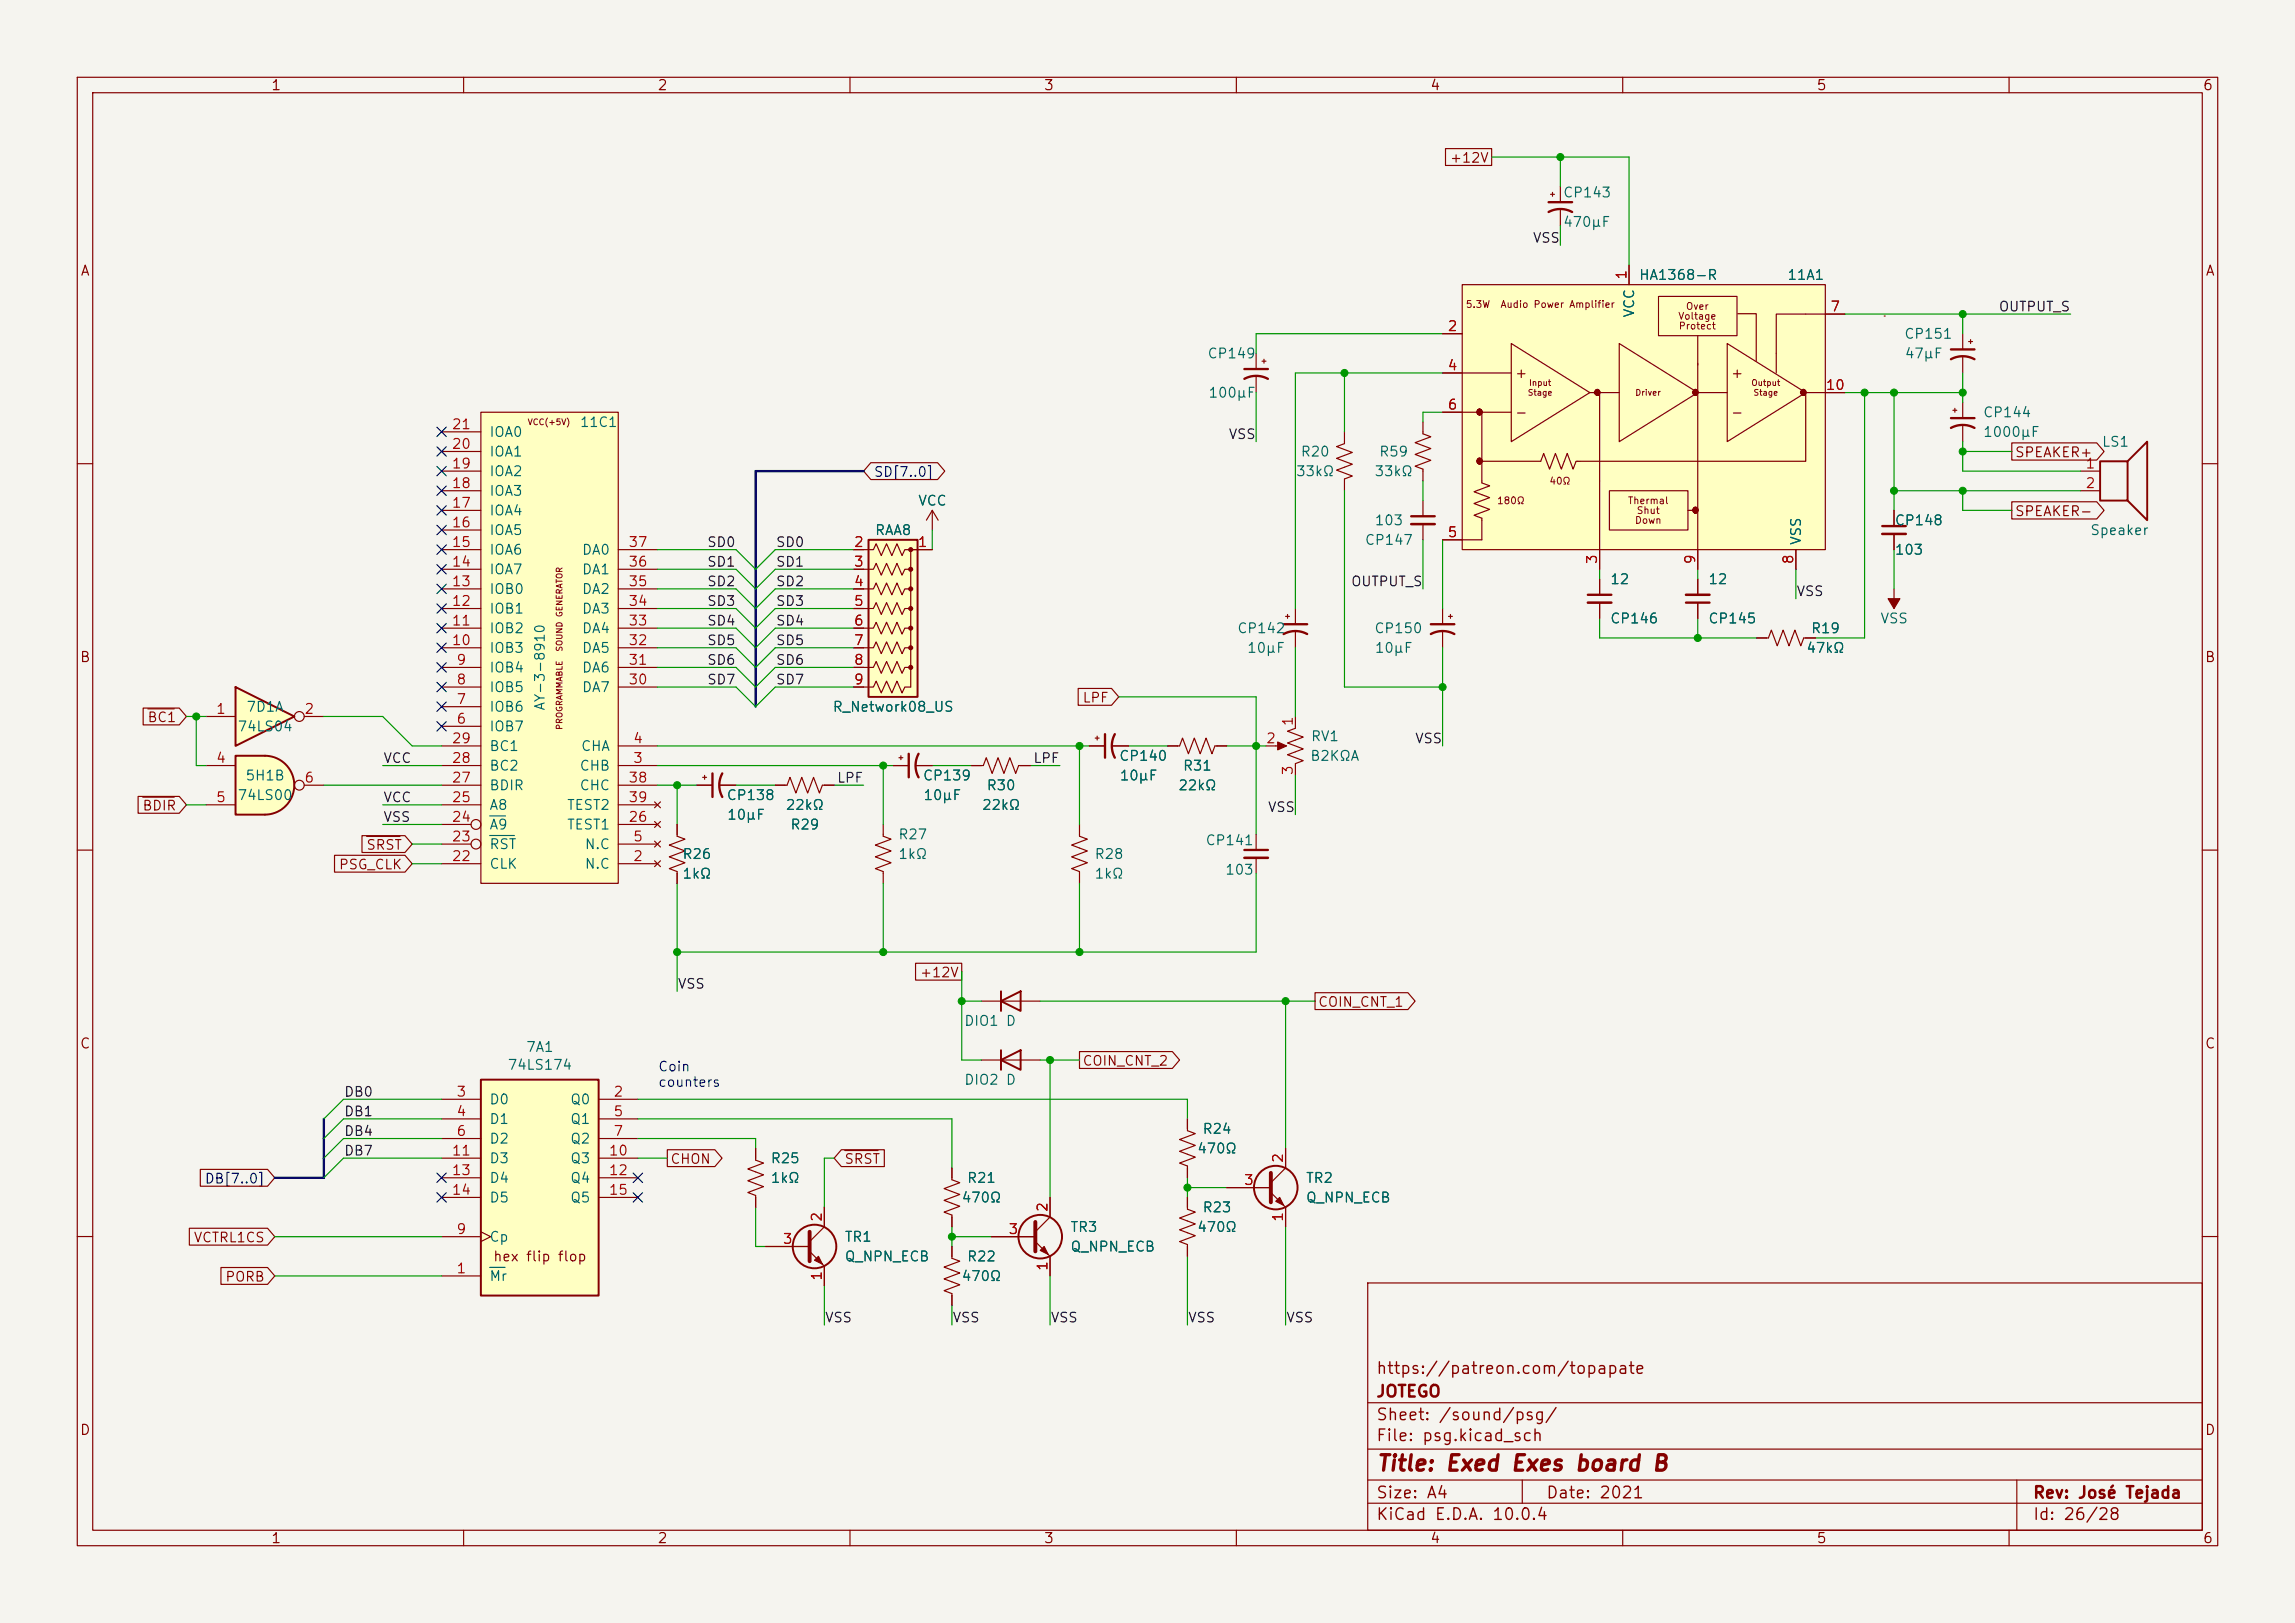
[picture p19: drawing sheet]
<svg xmlns="http://www.w3.org/2000/svg" width="297mm" height="210mm" viewBox="0 0 297 210" stroke-linecap="round" stroke-linejoin="round" font-family="sans-serif">
<defs><g id="words">
<g font-size="3" fill="#840000">
<text x="205.7" y="51.8">.</text>
<text x="218.4" y="51.8">.</text>
<text x="232.4" y="51.8">.</text>
<text x="190.5" y="54.4">.</text>
<text x="190.5" y="60.7">.</text>
<text x="218.4" y="67.1">.</text>
</g>
<text font-size="2" fill="#840000" x="178" y="190.8">Title: Exed Exes board B</text>
<g font-size="1.5" fill="#840000">
<text x="178" y="178.2">https://patreon.com/topapate</text>
<text x="178" y="184.2">Sheet: /sound/psg/</text>
<text x="178" y="181.2">JOTEGO</text>
<text x="178" y="186.9">File: psg.kicad_sch</text>
<text x="178" y="197.1">KiCad E.D.A. 10.0.4</text>
<text x="178" y="194.3">Size: A4</text>
<text x="200" y="194.3">Date: 2021</text>
<text x="263" y="194.3">Rev: José Tejada</text>
<text x="263" y="197.1">Id: 26/28</text>
</g>
<g font-size="1.3" fill="#840000">
<text x="35" y="12">1</text>
<text x="85" y="12">2</text>
<text x="135" y="12">3</text>
<text x="185" y="12">4</text>
<text x="235" y="12">5</text>
<text x="285" y="12">6</text>
<text x="10.3" y="36">A</text>
<text x="285.3" y="36">A</text>
<text x="196" y="49.2">+</text>
<text x="223.9" y="49.2">+</text>
<text x="196" y="54.3">-</text>
<text x="223.9" y="54.3">-</text>
<text x="260.7" y="59.5">SPEAKER+</text>
<text x="260.7" y="67.1">SPEAKER-</text>
<text x="10.3" y="86">B</text>
<text x="285.3" y="86">B</text>
<text x="10.3" y="136">C</text>
<text x="285.3" y="136">C</text>
<text x="63.7" y="163.5">hex flip flop</text>
<text x="10.3" y="186">D</text>
<text x="285.3" y="186">D</text>
<text x="35" y="200">1</text>
<text x="85" y="200">2</text>
<text x="135" y="200">3</text>
<text x="185" y="200">4</text>
<text x="235" y="200">5</text>
<text x="285" y="200">6</text>
</g>
<g font-size="1.3" fill="#006464">
<text x="202.2" y="25.9">CP143</text>
<text x="202.2" y="29.7">470µF</text>
<text x="211.8" y="41.2" transform="rotate(-90 211.8 41.2)">VCC</text>
<text x="212" y="36.5">HA1368-R</text>
<text x="231.2" y="36.5">11A1</text>
<text x="156.2" y="46.7">CP149</text>
<text x="246.3" y="44.2">CP151</text>
<text x="246.4" y="46.7">47µF</text>
<text x="156.3" y="51.8">100µF</text>
<text x="63.2" y="59.4">IOA1</text>
<text x="63.2" y="56.9">IOA0</text>
<text x="168.2" y="59.4">R20</text>
<text x="178.4" y="59.4">R59</text>
<text x="256.5" y="54.3">CP144</text>
<text x="256.5" y="56.9">1000µF</text>
<text x="271.9" y="58.1">LS1</text>
<text x="63.2" y="64.5">IOA3</text>
<text x="63.2" y="61.9">IOA2</text>
<text x="118.7" y="65.7">VCC</text>
<text x="167.6" y="61.9">33kΩ</text>
<text x="177.8" y="61.9">33kΩ</text>
<text x="63.2" y="69.6">IOA5</text>
<text x="63.2" y="67">IOA4</text>
<text x="113.1" y="69.6">RAA8</text>
<text x="176.5" y="70.8">CP147</text>
<text x="177.8" y="68.3">103</text>
<text x="233.4" y="70.6" transform="rotate(-90 233.4 70.6)">VSS</text>
<text x="245.1" y="68.3">CP148</text>
<text x="270.4" y="69.6">Speaker</text>
<text x="63.2" y="77.2">IOB0</text>
<text x="63.2" y="74.6">IOA7</text>
<text x="63.2" y="72.1">IOA6</text>
<text x="75.2" y="77.2">DA2</text>
<text x="75.2" y="74.6">DA1</text>
<text x="75.2" y="72.1">DA0</text>
<text x="208.3" y="75.9">12</text>
<text x="221" y="75.9">12</text>
<text x="245.1" y="72.1">103</text>
<text x="63.2" y="82.3">IOB2</text>
<text x="63.2" y="79.7">IOB1</text>
<text x="75.2" y="82.3">DA4</text>
<text x="75.2" y="79.7">DA3</text>
<text x="160" y="82.3">CP142</text>
<text x="177.8" y="82.3">CP150</text>
<text x="208.3" y="81">CP146</text>
<text x="221" y="81">CP145</text>
<text x="234.3" y="82.3">R19</text>
<text x="243.3" y="81">VSS</text>
<text x="63.2" y="89.9">IOB5</text>
<text x="63.2" y="87.3">IOB4</text>
<text x="63.2" y="84.8">IOB3</text>
<text x="75.2" y="89.9">DA7</text>
<text x="75.2" y="87.3">DA6</text>
<text x="75.2" y="84.8">DA5</text>
<text x="161.3" y="84.8">10µF</text>
<text x="177.8" y="84.8">10µF</text>
<text x="233.7" y="84.8">47kΩ</text>
<text x="30.7" y="95">74LS04</text>
<text x="31.8" y="92.4">7D1A</text>
<text x="63.2" y="95">IOB7</text>
<text x="63.2" y="92.4">IOB6</text>
<text x="107.7" y="92.4">R_Network08_US</text>
<text x="31.7" y="101.3">5H1B</text>
<text x="63.2" y="100">BC2</text>
<text x="63.2" y="97.5">BC1</text>
<text x="74.9" y="100">CHB</text>
<text x="75.1" y="97.5">CHA</text>
<text x="119.3" y="101.3">CP139</text>
<text x="144.7" y="98.8">CP140</text>
<text x="144.8" y="101.3">10µF</text>
<text x="153" y="100">R31</text>
<text x="169.5" y="98.8">B2KΩA</text>
<text x="169.6" y="96.2">RV1</text>
<text x="30.7" y="103.8">74LS00</text>
<text x="63.2" y="107.7">A9</text>
<text x="63.2" y="105.1">A8</text>
<text x="63.2" y="102.6">BDIR</text>
<text x="73.3" y="107.7">TEST1</text>
<text x="73.3" y="105.1">TEST2</text>
<text x="74.9" y="102.6">CHC</text>
<text x="93.9" y="103.8">CP138</text>
<text x="94" y="106.4">10µF</text>
<text x="101.6" y="105.1">22kΩ</text>
<text x="102.2" y="107.7">R29</text>
<text x="119.4" y="103.8">10µF</text>
<text x="127" y="105.1">22kΩ</text>
<text x="127.6" y="102.6">R30</text>
<text x="152.4" y="102.6">22kΩ</text>
<text x="63.2" y="112.7">CLK</text>
<text x="63.2" y="110.2">RST</text>
<text x="75.6" y="112.7">N.C</text>
<text x="75.6" y="110.2">N.C</text>
<text x="88.2" y="111.5">R26</text>
<text x="116.2" y="108.9">R27</text>
<text x="116.2" y="111.5">1kΩ</text>
<text x="141.6" y="111.5">R28</text>
<text x="155.9" y="109.7">CP141</text>
<text x="158.5" y="113.5">103</text>
<text x="88.2" y="114">1kΩ</text>
<text x="141.6" y="114">1kΩ</text>
<text x="68" y="136.4">7A1</text>
<text x="124.7" y="133.1">DIO1 D</text>
<text x="63.2" y="143.2">D0</text>
<text x="65.6" y="138.7">74LS174</text>
<text x="73.7" y="143.2">Q0</text>
<text x="124.7" y="140.7">DIO2 D</text>
<text x="63.2" y="145.8">D1</text>
<text x="63.2" y="148.3">D2</text>
<text x="73.7" y="145.8">Q1</text>
<text x="73.7" y="148.3">Q2</text>
<text x="154.8" y="149.6">470Ω</text>
<text x="155.5" y="147">R24</text>
<text x="63.2" y="150.8">D3</text>
<text x="63.2" y="153.4">D4</text>
<text x="63.2" y="155.9">D5</text>
<text x="73.7" y="150.8">Q3</text>
<text x="73.7" y="153.4">Q4</text>
<text x="73.7" y="155.9">Q5</text>
<text x="99.7" y="150.8">R25</text>
<text x="99.7" y="153.4">1kΩ</text>
<text x="124.4" y="155.9">470Ω</text>
<text x="125.1" y="153.4">R21</text>
<text x="168.9" y="153.4">TR2</text>
<text x="168.9" y="155.9">Q_NPN_ECB</text>
<text x="63.2" y="161">Cp</text>
<text x="109.2" y="161">TR1</text>
<text x="138.4" y="159.7">TR3</text>
<text x="154.8" y="159.7">470Ω</text>
<text x="155.5" y="157.2">R23</text>
<text x="63.2" y="166.1">Mr</text>
<text x="109.2" y="163.5">Q_NPN_ECB</text>
<text x="124.4" y="166.1">470Ω</text>
<text x="125.1" y="163.5">R22</text>
<text x="138.4" y="162.3">Q_NPN_ECB</text>
</g>
<g font-size="1.3" fill="#a90000">
<text x="210.8" y="36.3" transform="rotate(-90 210.8 36.3)">1</text>
<text x="236.8" y="40.6">7</text>
<text x="187.3" y="43.2">2</text>
<text x="187.3" y="48.2">4</text>
<text x="187.3" y="53.3">6</text>
<text x="236.2" y="50.8">10</text>
<text x="58.4" y="58.4">20</text>
<text x="58.4" y="55.9">21</text>
<text x="58.4" y="63.5">18</text>
<text x="58.4" y="60.9">19</text>
<text x="269.8" y="60.9">1</text>
<text x="269.8" y="63.5">2</text>
<text x="58.4" y="71.1">15</text>
<text x="58.4" y="68.6">16</text>
<text x="58.4" y="66">17</text>
<text x="81.2" y="71.1">37</text>
<text x="110.4" y="71.1">2</text>
<text x="118.7" y="71.1">1</text>
<text x="187.3" y="69.8">5</text>
<text x="58.4" y="76.2">13</text>
<text x="58.4" y="73.6">14</text>
<text x="81.2" y="76.2">35</text>
<text x="81.2" y="73.6">36</text>
<text x="110.4" y="73.6">3</text>
<text x="110.4" y="76.2">4</text>
<text x="207" y="73.1" transform="rotate(-90 207 73.1)">3</text>
<text x="219.7" y="73.1" transform="rotate(-90 219.7 73.1)">9</text>
<text x="232.4" y="73.1" transform="rotate(-90 232.4 73.1)">8</text>
<text x="58.4" y="83.8">10</text>
<text x="58.4" y="81.3">11</text>
<text x="58.4" y="78.7">12</text>
<text x="81.2" y="83.8">32</text>
<text x="81.2" y="81.3">33</text>
<text x="81.2" y="78.7">34</text>
<text x="110.4" y="78.7">5</text>
<text x="110.4" y="81.3">6</text>
<text x="110.4" y="83.8">7</text>
<text x="59" y="88.9">8</text>
<text x="59" y="86.3">9</text>
<text x="81.2" y="88.9">30</text>
<text x="81.2" y="86.3">31</text>
<text x="110.4" y="86.3">8</text>
<text x="110.4" y="88.9">9</text>
<text x="27.9" y="92.7">1</text>
<text x="39.3" y="92.7">2</text>
<text x="59" y="94">6</text>
<text x="59" y="91.4">7</text>
<text x="167.6" y="94.1" transform="rotate(-90 167.6 94.1)">1</text>
<text x="27.9" y="99">4</text>
<text x="39.3" y="101.6">6</text>
<text x="58.4" y="101.6">27</text>
<text x="58.4" y="99">28</text>
<text x="58.4" y="96.5">29</text>
<text x="81.2" y="101.6">38</text>
<text x="81.8" y="99">3</text>
<text x="81.8" y="96.5">4</text>
<text x="163.8" y="96.5">2</text>
<text x="167.6" y="100.4" transform="rotate(-90 167.6 100.4)">3</text>
<text x="27.9" y="104.1">5</text>
<text x="58.4" y="106.7">24</text>
<text x="58.4" y="104.1">25</text>
<text x="81.2" y="106.7">26</text>
<text x="81.2" y="104.1">39</text>
<text x="58.4" y="111.7">22</text>
<text x="58.4" y="109.2">23</text>
<text x="81.8" y="111.7">2</text>
<text x="81.8" y="109.2">5</text>
<text x="59" y="142.2">3</text>
<text x="79.3" y="142.2">2</text>
<text x="58.4" y="149.8">11</text>
<text x="59" y="144.8">4</text>
<text x="59" y="147.3">6</text>
<text x="78.7" y="149.8">10</text>
<text x="79.3" y="144.8">5</text>
<text x="79.3" y="147.3">7</text>
<text x="58.4" y="152.4">13</text>
<text x="58.4" y="154.9">14</text>
<text x="78.7" y="152.4">12</text>
<text x="78.7" y="154.9">15</text>
<text x="160.9" y="153.6">3</text>
<text x="166.3" y="150.6" transform="rotate(-90 166.3 150.6)">2</text>
<text x="59" y="160">9</text>
<text x="101.2" y="161.3">3</text>
<text x="106.7" y="158.2" transform="rotate(-90 106.7 158.2)">2</text>
<text x="130.4" y="160">3</text>
<text x="135.9" y="156.9" transform="rotate(-90 135.9 156.9)">2</text>
<text x="166.3" y="158.2" transform="rotate(-90 166.3 158.2)">1</text>
<text x="59" y="165.1">1</text>
<text x="106.7" y="165.8" transform="rotate(-90 106.7 165.8)">1</text>
<text x="135.9" y="164.5" transform="rotate(-90 135.9 164.5)">1</text>
</g>
<g font-size="1.2" fill="#840000">
<text x="187.5" y="21.4">+12V</text>
<text x="19" y="93.8">BC1</text>
<text x="140" y="91.2">LPF</text>
<text x="18.4" y="105.2">BDIR</text>
<text x="43.8" y="112.8">PSG_CLK</text>
<text x="47.3" y="110.3">SRST</text>
<text x="119" y="126.8">+12V</text>
<text x="170.5" y="130.6">COIN_CNT_1</text>
<text x="140" y="138.2">COIN_CNT_2</text>
<text x="86.7" y="150.9">CHON</text>
<text x="109.2" y="150.9">SRST</text>
<text x="25" y="161.1">VCTRL1CS</text>
<text x="29.1" y="166.1">PORB</text>
</g>
<g font-size="1.2" fill="#0f0f0f">
<text x="198.3" y="31.7">VSS</text>
<text x="258.6" y="40.6">OUTPUT_S</text>
<text x="158.9" y="57.1">VSS</text>
<text x="91.4" y="71.1">SD0</text>
<text x="100.3" y="71.1">SD0</text>
<text x="91.4" y="76.2">SD2</text>
<text x="91.4" y="73.6">SD1</text>
<text x="100.3" y="73.6">SD1</text>
<text x="100.3" y="76.2">SD2</text>
<text x="174.8" y="76.2">OUTPUT_S</text>
<text x="232.4" y="77.4">VSS</text>
<text x="91.4" y="83.8">SD5</text>
<text x="91.4" y="81.2">SD4</text>
<text x="91.4" y="78.7">SD3</text>
<text x="100.3" y="78.7">SD3</text>
<text x="100.3" y="81.2">SD4</text>
<text x="100.3" y="83.8">SD5</text>
<text x="91.4" y="88.9">SD7</text>
<text x="91.4" y="86.3">SD6</text>
<text x="100.3" y="86.3">SD6</text>
<text x="100.3" y="88.9">SD7</text>
<text x="49.5" y="99">VCC</text>
<text x="108.2" y="101.6">LPF</text>
<text x="133.6" y="99">LPF</text>
<text x="183" y="96.5">VSS</text>
<text x="49.5" y="106.6">VSS</text>
<text x="49.5" y="104.1">VCC</text>
<text x="164" y="105.4">VSS</text>
<text x="87.6" y="128.2">VSS</text>
<text x="44.4" y="142.2">DB0</text>
<text x="44.4" y="144.7">DB1</text>
<text x="44.4" y="149.8">DB7</text>
<text x="44.4" y="147.3">DB4</text>
<text x="106.7" y="171.4">VSS</text>
<text x="123.2" y="171.4">VSS</text>
<text x="135.9" y="171.4">VSS</text>
<text x="153.7" y="171.4">VSS</text>
<text x="166.4" y="171.4">VSS</text>
</g>
<g font-size="1.2" fill="#006464">
<text x="75" y="55.6">11C1</text>
<text x="70.8" y="92" transform="rotate(-90 70.8 92)">AY-3-8910</text>
</g>
<g font-size="1.2" fill="#000084">
<text x="113" y="62">SD[7..0]</text>
<text x="26.4" y="153.4">DB[7..0]</text>
</g>
<g font-size="1.2" fill="#0000c2">
<text x="85.1" y="138.9">Coin</text>
<text x="85.1" y="140.9">counters</text>
</g>
<g font-size=".9" fill="#840000">
<text x="189.6" y="40.1">5.3W</text>
<text x="194.1" y="40.1">Audio Power Amplifier</text>
<text x="217.1" y="41.6">Voltage</text>
<text x="218.1" y="40.3">Over</text>
<text x="217.2" y="42.8">Protect</text>
<text x="193.7" y="65.5">180Ω</text>
<text x="200.4" y="62.9">40Ω</text>
<text x="210.6" y="65.5">Thermal</text>
<text x="211.5" y="68">Down</text>
<text x="211.7" y="66.7">Shut</text>
</g>
<g font-size=".8" fill="#840000">
<text x="197.6" y="51.4">Stage</text>
<text x="197.8" y="50.1">Input</text>
<text x="211.6" y="51.4">Driver</text>
<text x="226.6" y="50.1">Output</text>
<text x="226.9" y="51.4">Stage</text>
<text x="68.2" y="55.2">VCC(+5V)</text>
<text x="73" y="84.4" transform="rotate(-90 73 84.4)">SOUND GENERATOR</text>
<text x="73" y="94.5" transform="rotate(-90 73 94.5)">PROGRAMMABLE</text>
</g>
</g></defs>
<path d="M0 0h297v210h-297z" fill="#f5f4ef" stroke="#f5f4ef" stroke-width=".13"/>
<g fill="none" stroke="#840000" stroke-width=".15">
<path d="M10 10h277v190h-277zM12 12h273v186h-273zM60 10v2M110 10v2M160 10v2M210 10v2M260 10v2M10 60h2M245.1 76.2v2.5M285 60h2M227.3 82.6h1.6l.3-1.1 .8 2.1 .8-2.1 .7 2.1 .8-2.1 .7 2.1 .4-1h1.5M10 110h2"/>
<path d="M285 110h2M97.8 148.6v1.5l1 .4-2 .8 2 .7-2 .8 2 .7-2 .8 1 .4v1.5M10 160h2M177 166h108v32h-108zM285 160h2M60 198v2M110 198v2M160 198v2M177 194.5h108M177 191.5h108M177 187.5h108M177 181.5h108"/>
<path d="M197 191.5v3M210 198v2M260 198v2M261 191.5v6.5"/>
</g>
<path d="M244.3 77.5h1.6l-.8 1.2z" fill="#840000" stroke="#840000" stroke-width=".15"/>
<path d="M30.5 88.9l7.6 3.8-7.6 3.8z" fill="#ffffc2"/>
<path d="M30.5 88.9l7.6 3.8-7.6 3.8z" fill="none" stroke="#840000" stroke-width=".25"/>
<g fill="none" stroke="#840000" stroke-width=".15">
<path d="M252.7 53.1h.5M253 52.8v.5M254 52.1v2M254 55.1v2.1M26.7 92.7h3.8M39.4 92.7h2.5M141 96.5h2M141.7 95.5h.5M142 95.3v.5M144 96.5h2M151.1 96.5h1.6l.3-1 .8 2 .8-2 .7 2 .8-2 .7 2 .4-1h1.5"/>
<circle cx="38.7" cy="92.7" r=".63"/>
</g>
<path d="M252.5 55.4a3.2 3.2 0 0 1 3 0M252.5 54.1h3M143 95v3M144.3 95a3.2 3.2 0 0 0 0 3" fill="none" stroke="#840000" stroke-width=".3"/>
<path d="M62.2 139.7h15.3v27.9h-15.3z" fill="#ffffc2"/>
<path d="M271.8 59.7h3.5v5.1h-3.5zM275.3 59.7l2.6-2.5v10.1l-2.6-2.5M62.2 139.7h15.3v27.9h-15.3z" fill="none" stroke="#840000" stroke-width=".25"/>
<g fill="none" stroke="#840000" stroke-width=".15">
<path d="M200.7 25.1h.5M200.9 24.9v.5M201.9 24.1v2.1M201.9 27.2v2M269.2 61h2.6M269.2 63.5h2.6M139.7 106.7v1.5l1 .4-2 .7 2 .8-2 .8 2 .7-2 .8 1 .4v1.5M57.1 142.2h5.1M57.1 144.8h5.1M57.1 147.3h5.1M57.1 149.9h5.1M57.1 152.4h5.1"/>
<path d="M57.1 154.9h5.1M62.2 159.4l1.3 .6-1.3 .7M77.5 142.2h5M77.5 144.8h5M77.5 147.3h5M77.5 149.9h5M77.5 152.4h5M77.5 154.9h5M57.1 165.1h5.1M57.1 160h5.1"/>
</g>
<path d="M63.4 164h2" fill="none" stroke="#006464" stroke-width=".15"/>
<path d="M200.4 27.4a3.2 3.2 0 0 1 3.1 0M200.4 26.2h3.1" fill="none" stroke="#840000" stroke-width=".3"/>
<path d="M189.2 36.8h47v34.3h-47z" fill="#ffffc2"/>
<g fill="none" stroke="#840000" stroke-width=".15">
<path d="M189.2 36.8h47v34.3h-47zM210.8 34.3v2.5M214.6 38.4h10.2v5h-10.2zM186.7 48.3h8.9M186.7 53.3h8.9M186.7 43.2h2.5M191.8 53.3v9.2l1 .4-2 .7 2 .8-2 .8 2 .7-2 .8 1 .4v2.8h-5.1M195.6 44.5l10.1 6.3-10.1 6.4zM205.7 50.8h3.8M207 50.8v22.9M209.5 44.5l10.2 6.3-10.2 6.4zM219.7 50.8h3.8"/>
<path d="M219.7 43.4v30.3M223.5 44.5l10.2 6.3-10.2 6.4zM224.9 40.6h2.4v6.1M233.7 50.8v8.9h-29.7l-.4 1-.8-2-.7 2-.8-2-.8 2-.7-2-.4 1h-7.6M233.7 50.8h5.1M238.8 40.6h-8.9v7.7M243.8 40.9h.1M208.3 63.5h10.1v5.1h-10.1zM218.4 66h1.3M232.4 71.1v2.6"/>
</g>
<path d="M112.4 69.9h6.3v20.3h-6.3z" fill="#ffffc2"/>
<g fill="none" stroke="#840000" stroke-width=".25">
<path d="M112.4 69.9h6.3v20.3h-6.3zM129.5 137.2l2.6-1.3v2.5zM129.5 129.5l2.6-1.2v2.5zM129.5 128.3v2.5M129.5 135.9v2.5"/>
<circle cx="105.4" cy="161.3" r="2.82"/>
<circle cx="134.6" cy="160" r="2.82"/>
</g>
<g fill="#840000" stroke="#840000" stroke-width=".15">
<path d="M105.4 163.1l.5-.5 .5 1z"/>
<path d="M134.6 161.8l.5-.5 .5 1z"/>
<circle cx="117.9" cy="71.1" r=".25"/>
<circle cx="117.9" cy="73.7" r=".25"/>
<circle cx="117.9" cy="76.2" r=".25"/>
<circle cx="117.9" cy="78.7" r=".25"/>
<circle cx="117.9" cy="81.3" r=".25"/>
<circle cx="117.9" cy="83.8" r=".25"/>
<circle cx="117.9" cy="86.4" r=".25"/>
</g>
<g fill="none" stroke="#840000" stroke-width=".15">
<path d="M162.6 45.7v2.1M162.6 48.8v2M163.3 46.7h.5M163.6 46.5v.5M254 43.2v2M254 46.2v2.1M254.8 44.2h.5M255 43.9v.6M110.5 71.1h2.5l.4-.7 .6 1.5 .7-1.5 .7 1.5 .7-1.5 .6 1.5 .4-.8h.8v17.8h-.8l-.4 .8-.6-1.6-.7 1.6-.7-1.6-.7 1.6-.6-1.6-.4 .8h-2.5M110.5 73.7h2.5l.4-.8 .6 1.5 .7-1.5 .7 1.5 .7-1.5 .6 1.5 .4-.7h.8M110.5 76.2h2.5l.4-.8 .6 1.6 .7-1.6 .7 1.6 .7-1.6 .6 1.6 .4-.8h.8M110.5 78.7h2.5l.4-.7 .6 1.5 .7-1.5 .7 1.5 .7-1.5 .6 1.5 .4-.8h.8"/>
<path d="M118.1 71.1h2.5M207 74.9v2.1M207 78v2M219.7 74.9v2.1M219.7 78v2M245.1 66v2.1M245.1 69.1v2M110.5 81.3h2.5l.4-.8 .6 1.5 .7-1.5 .7 1.5 .7-1.5 .6 1.5 .4-.7h.8M110.5 83.8h2.5l.4-.7 .6 1.5 .7-1.5 .7 1.5 .7-1.5 .6 1.5 .4-.8h.8M110.5 86.4h2.5l.4-.8 .6 1.5 .7-1.5 .7 1.5 .7-1.5 .6 1.5 .4-.7h.8M115.6 99.1h2M116.3 98h.5"/>
<path d="M116.6 97.8v.5M118.6 99.1h2M125.7 99.1h1.6l.3-1.1 .8 2.1 .8-2.1 .7 2.1 .8-2.1 .7 2.1 .4-1h1.5M100.3 101.6h1.6l.3-1 .8 2 .8-2 .7 2 .8-2 .7 2 .4-1h1.5M114.3 106.7v1.5l1 .4-2 .7 2 .8-2 .8 2 .7-2 .8 1 .4v1.5M162.6 108v2M162.6 111v2M127 137.2h7.6M127 129.5h7.6M106.7 156.2v2.6l-1.9 1.9M123.2 151.1v1.6l1 .3-2 .8 2 .8-2 .7 2 .8-2 .7 1 .4v1.6M135.9 154.9v2.6l-1.9 1.9"/>
<path d="M153.7 154.9v1.6l1 .3-2 .8 2 .8-2 .7 2 .8-2 .8 1 .3v1.6M99.1 161.3h5.7M104.8 161.9l1.9 1.9v2.6M123.2 161.3v1.5l1 .4-2 .8 2 .7-2 .8 2 .7-2 .8 1 .4v1.5M128.3 160h5.7M134 160.7l1.9 1.9v2.5"/>
</g>
<path d="M161 49a3.2 3.2 0 0 1 3.1 0M161 47.8h3.1M252.5 46.5a3.2 3.2 0 0 1 3 0M252.5 45.2h3M205.5 77h3M218.2 78h3M243.6 68.1h3M117.6 97.5v3.1M118.9 97.5a3.2 3.2 0 0 0 0 3.1M161 110h3.1" fill="none" stroke="#840000" stroke-width=".3"/>
<path d="M205.5 78h3M218.2 77h3M243.6 69.1h3M161 111h3.1" fill="none" stroke="#840000" stroke-width=".33"/>
<path d="M104.8 159.4v3.8M134 158.1v3.8" fill="none" stroke="#840000" stroke-width=".51"/>
<path d="M62.2 53.3h17.8v61h-17.8z" fill="#ffffc2"/>
<g fill="none" stroke="#840000" stroke-width=".15">
<path d="M57.1 58.4h5.1M57.1 55.9h5.1M62.2 53.3h17.8v61h-17.8zM57.1 78.7h5.1M57.1 76.2h5.1M57.1 73.7h5.1M57.1 71.1h5.1M57.1 68.6h5.1M57.1 66h5.1M57.1 63.5h5.1M57.1 61h5.1M80 78.7h5.1"/>
<path d="M80 76.2h5.1M80 73.7h5.1M80 71.1h5.1M120.6 66l-.7 1.3M120.6 66l.8 1.3M120.6 66v2.6M166.4 79.8h.5M166.6 79.5v.5M167.6 78.7v2.1M186.7 78.7v2.1M187.5 79.8h.5M187.7 79.5v.5"/>
<path d="M57.1 99.1h5.1M57.1 96.5h5.1M57.1 94h5.1M57.1 91.4h5.1M57.1 88.9h5.1M57.1 86.4h5.1M57.1 83.8h5.1M57.1 81.3h5.1M80 99.1h5.1M80 96.5h5.1M80 88.9h5.1M80 86.4h5.1"/>
<path d="M80 83.8h5.1M80 81.3h5.1M163.8 96.5h2.3M167.6 92.7v1.5l-1 .4 2.1 .8-2.1 .7 2.1 .8-2.1 .8 2.1 .7-1.1 .4v1.5M167.6 81.8v2M186.7 81.8v2M57.1 111.8h5.1M57.1 109.2h3.9M57.1 106.7h3.9M57.1 104.1h5.1M57.1 101.6h5.1M80 111.8h5.1"/>
<path d="M80 109.2h5.1M80 106.7h5.1M80 104.1h5.1M80 101.6h5.1M84.7 111.4l.8 .7M84.7 108.8l.8 .8M84.7 106.3l.8 .8M84.7 103.8l.8 .7M85.5 111.4l-.8 .7M85.5 108.8l-.8 .8M85.5 106.3l-.8 .8M85.5 103.8l-.8 .7"/>
<path d="M87.6 106.7v1.5l1 .4-2 .7 2 .8-2 .8 2 .7-2 .8 1 .4v1.5"/>
<circle cx="61.6" cy="106.7" r=".63"/>
<circle cx="61.6" cy="109.2" r=".63"/>
</g>
<path d="M63.4 108.1h3.2M63.4 105.6h2" fill="none" stroke="#006464" stroke-width=".15"/>
<path d="M165.4 96l1.1 .5-1.1 .5z" fill="#840000" stroke="#840000" stroke-width=".15"/>
<path d="M166.1 82a3.2 3.2 0 0 1 3.1 0M166.1 80.8h3.1M185.2 82a3.2 3.2 0 0 1 3 0M185.2 80.8h3" fill="none" stroke="#840000" stroke-width=".3"/>
<path d="M34.3 97.8a3.8 3.8 0 0 1 3.8 3.8 3.8 3.8 0 0 1-3.8 3.8z" fill="#ffffc2" stroke="#ffffc2" stroke-width=".13"/>
<path d="M30.5 97.8h3.8v7.6h-3.8z" fill="#ffffc2"/>
<g fill="none" stroke="#840000" stroke-width=".25">
<path d="M30.5 97.8h3.8a3.8 3.8 0 0 1 3.8 3.8 3.8 3.8 0 0 1-3.8 3.8h-3.8z"/>
<circle cx="165.1" cy="153.7" r="2.82"/>
</g>
<g fill="none" stroke="#840000" stroke-width=".15">
<path d="M187.1 19.2h5.9v2.2h-5.9zM210.8 34.3v2.5M112.7 59.9h8.6l1 1.1-1 1h-8.6l-.9-1zM174 55.9v1.5l-1 .4 2 .7-2 .8 2 .8-2 .7 2 .8-1 .4v1.5M184.1 54.6v1.5l1.1 .4-2.1 .8 2.1 .7-2.1 .8 2.1 .8-2.1 .7 1 .4v1.5M186.7 43.2h2.5M186.7 48.3h2.5M186.7 53.3h2.5M236.2 40.6h2.6M236.2 50.8h2.6M260.3 57.3h11l1 1.1-1 1.1h-11zM110.5 71.1h1.3"/>
<path d="M110.5 73.7h1.3M110.5 76.2h1.3M110.5 78.7h1.3M118.1 71.1h2.5M184.1 64.8v2M184.1 67.8v2.1M186.7 69.9h2.5M207 71.1v2.6M207 74.9v2.1M207 78v2M219.7 71.1v2.6M219.7 74.9v2.1"/>
<path d="M219.7 78v2M232.4 71.1v2.6M245.1 66v2.1M245.1 69.1v2M260.3 64.9h11l1 1.1-1 1.2h-11zM18.5 91.6h4.7l.9 1.1-.9 1.1h-4.7zM19.1 91.7h3.5M26.7 99.1h3.8M110.5 81.3h1.3M110.5 83.8h1.3M110.5 86.4h1.3M110.5 88.9h1.3"/>
<path d="M115.6 99.1h2M118.6 99.1h2M125.7 99.1h1.3M132.1 99.1h1.2M139.5 89.1h4.3l1 1.1-1 1.1h-4.3zM141 96.5h2M144 96.5h2M151.1 96.5h1.3M157.5 96.5h1.2M227.3 82.6h1.3M233.7 82.6h1.2M17.9 103.1h5.3l.9 1-.9 1.1h-5.3z"/>
<path d="M18.5 103.2h4.1M26.7 104.1h3.8M39.4 101.6h2.5M43.3 110.7h9.1l.9 1.1-.9 1h-9.1zM46.8 108.1h5.6l.9 1.1-.9 1.1h-5.6zM47.4 108.2h4.4M87.6 106.7v1.3M87.6 113v1.3M90.2 101.6h2M90.9 100.6h.5M91.2 100.3v.5M93.2 101.6h2"/>
<path d="M100.3 101.6h1.3M106.7 101.6h1.2M118.5 124.6h6v2.2h-6zM139.7 136.1h12l1 1.1-1 1h-12zM170.2 128.5h12l.9 1-.9 1.1h-12zM24.5 158.9h10.1l1 1.1-1 1.1h-10.1zM25.9 151.3h8.7l1 1.1-1 1.1h-8.7zM86.4 148.8h6.1l.9 1.1-.9 1h-6.1zM97.8 148.6v1.3M97.8 154.9v1.3M106.7 156.2v2.6M108.9 148.8h5.5v2.1h-5.5l-1-1z"/>
<path d="M109.3 148.9h4.3M123.2 151.1v1.3M123.2 157.5v1.3M135.9 154.9v2.6M153.7 144.8v1.5l1 .4-2 .7 2 .8-2 .8 2 .7-2 .8 1 .4v1.5M153.7 154.9v1.3M158.7 153.7h5.8M164.5 154.3l1.9 1.9v2.6M166.4 148.6v2.5l-1.9 1.9M28.6 164h6l1 1.1-1 1.1h-6zM99.1 161.3h5.7M106.7 163.8v2.6"/>
<path d="M123.2 161.3v1.3M123.2 167.6v1.3M128.3 160h5.7M135.9 162.6v2.5M153.7 161.3v1.3"/>
<circle cx="38.7" cy="101.6" r=".63"/>
</g>
<path d="M182.6 66.8h3.1M92.2 100.1v3M93.5 100.1a3.2 3.2 0 0 0 0 3" fill="none" stroke="#840000" stroke-width=".3"/>
<path d="M182.6 67.8h3.1" fill="none" stroke="#840000" stroke-width=".33"/>
<path d="M164.5 151.8v3.8" fill="none" stroke="#840000" stroke-width=".51"/>
<path d="M165.1 155.4l.5-.5 .5 1.1z" fill="#840000" stroke="#840000" stroke-width=".15"/>
<path d="M111.8 61h-14v30.4M41.9 144.8v7.6h-6.3" fill="none" stroke="#000084" stroke-width=".3"/>
<g fill="none" stroke="#009600" stroke-width=".15">
<path d="M193 20.3h17.8v14M201.9 20.3v3.8M201.9 29.2v2.6M162.6 50.8v6.4M174 48.3v7.6M186.7 43.2h-24.1v2.5M186.7 48.3h-19.1v30.4M186.7 53.3h-2.6v1.3M238.8 40.6h29.2M238.8 50.8h15.2M241.3 50.8v31.8h-6.4M245.1 50.8v15.2"/>
<path d="M254 40.6v2.6M254 48.3v3.8M254 57.2v3.8h15.2M254 58.4h6.3M85.1 71.1h10.1l2.6 2.6 2.5-2.6h10.2M85.1 78.7h10.1l2.6 2.6 2.5-2.6h10.2M85.1 76.2h10.1l2.6 2.5 2.5-2.5h10.2M85.1 73.7h10.1l2.6 2.5 2.5-2.5h10.2M120.6 68.6v2.5M174 63.5v25.4h12.7M184.1 62.2v2.6M184.1 69.9v6.3"/>
<path d="M186.7 69.9v8.8M207 73.7v1.2M219.7 73.7v1.2M232.4 73.7v3.8M245.1 71.1v5.1M245.1 63.5h24.1M254 63.5v2.5h6.3M24.1 92.7h2.6M25.4 92.7v6.4h1.3M41.9 92.7h7.6l3.8 3.8h3.8M49.5 99.1h7.6M85.1 96.5h55.9"/>
<path d="M85.1 99.1h30.5M85.1 83.8h10.1l2.6 2.6 2.5-2.6h10.2M85.1 88.9h10.1l2.6 2.5 2.5-2.5h10.2M85.1 86.4h10.1l2.6 2.5 2.5-2.5h10.2M85.1 81.3h10.1l2.6 2.5 2.5-2.5h10.2M114.3 99.1v7.6M120.6 99.1h5.1M133.3 99.1h3.9M139.7 96.5v10.2M144.8 90.2h17.8v17.8M146 96.5h5.1M158.7 96.5h5.1"/>
<path d="M167.6 83.8v8.9M186.7 83.8v12.7M207 80v2.6h20.3M219.7 80v2.6M24.1 104.1h2.6M41.9 101.6h15.2M49.5 104.1h7.6M49.5 106.7h7.6M53.3 109.2h3.8M53.3 111.8h3.8M85.1 101.6h5.1M87.6 101.6v5.1"/>
<path d="M87.6 114.3v14M95.2 101.6h5.1M107.9 101.6h3.9M114.3 114.3v8.9M139.7 114.3v8.9M162.6 113v10.2h-75M167.6 100.3v5.1M124.5 125.7v11.5h2.5M124.5 129.5h2.5M134.6 137.2h5.1M134.6 129.5h35.6M135.9 137.2v17.7"/>
<path d="M166.4 129.5v19.1M57.1 144.8h-12.7l-2.5 2.5M57.1 142.2h-12.7l-2.5 2.6M57.1 149.9h-12.7l-2.5 2.5M57.1 147.3h-12.7l-2.5 2.6M82.5 142.2h71.2v2.6M82.5 144.8h40.7v6.3M82.5 147.3h15.3v1.3M82.5 149.9h3.9M97.8 156.2v5.1h1.3M107.9 149.9h-1.2v6.3M123.2 158.8v2.5"/>
<path d="M153.7 152.4v2.5M153.7 153.7h5M166.4 158.8v12.7M35.6 160h21.5M35.6 165.1h21.5M106.7 166.4v5.1M123.2 168.9v2.6M123.2 160h5.1M135.9 165.1v6.4M153.7 162.6v8.9"/>
</g>
<g fill="none" stroke="#000084" stroke-width=".15">
<path d="M56.5 55.3l1.3 1.2M56.5 57.8l1.3 1.2M57.8 55.3l-1.3 1.2M57.8 57.8l-1.3 1.2M56.5 60.4l1.3 1.2M56.5 65.4l1.3 1.2M56.5 62.9l1.3 1.2M56.5 75.6l1.3 1.2M56.5 68l1.3 1.2M56.5 70.5l1.3 1.2M56.5 78.1l1.3 1.2M56.5 73.1l1.3 1.2"/>
<path d="M57.8 60.4l-1.3 1.2M57.8 65.4l-1.3 1.2M57.8 62.9l-1.3 1.2M57.8 75.6l-1.3 1.2M57.8 68l-1.3 1.2M57.8 70.5l-1.3 1.2M57.8 78.1l-1.3 1.2M57.8 73.1l-1.3 1.2M56.5 88.3l1.3 1.2M56.5 93.4l1.3 1.2M56.5 83.2l1.3 1.2M56.5 85.8l1.3 1.2"/>
<path d="M56.5 90.8l1.3 1.2M56.5 80.7l1.3 1.2M57.8 88.3l-1.3 1.2M57.8 93.4l-1.3 1.2M57.8 83.2l-1.3 1.2M57.8 85.8l-1.3 1.2M57.8 90.8l-1.3 1.2M57.8 80.7l-1.3 1.2M56.5 151.8l1.3 1.2M56.5 154.3l1.3 1.2M57.8 151.8l-1.3 1.2M57.8 154.3l-1.3 1.2"/>
<path d="M81.9 151.8l1.3 1.2M81.9 154.3l1.3 1.2M83.2 151.8l-1.3 1.2M83.2 154.3l-1.3 1.2"/>
</g>
<g fill="#009600" stroke="#009600" stroke-width=".13">
<circle cx="254" cy="63.5" r=".46"/>
<circle cx="254" cy="58.4" r=".46"/>
<circle cx="219.7" cy="82.6" r=".46"/>
<circle cx="166.4" cy="129.5" r=".46"/>
<circle cx="123.2" cy="160" r=".46"/>
<circle cx="153.7" cy="153.7" r=".46"/>
<circle cx="162.6" cy="96.5" r=".46"/>
<circle cx="174" cy="48.3" r=".46"/>
<circle cx="245.1" cy="50.8" r=".46"/>
<circle cx="241.3" cy="50.8" r=".46"/>
<circle cx="186.7" cy="88.9" r=".46"/>
<circle cx="254" cy="50.8" r=".46"/>
<circle cx="245.1" cy="63.5" r=".46"/>
<circle cx="254" cy="40.6" r=".46"/>
<circle cx="201.9" cy="20.3" r=".46"/>
<circle cx="139.7" cy="96.5" r=".46"/>
<circle cx="139.7" cy="123.2" r=".46"/>
<circle cx="114.3" cy="123.2" r=".46"/>
<circle cx="135.9" cy="137.2" r=".46"/>
<circle cx="124.5" cy="129.5" r=".46"/>
<circle cx="25.4" cy="92.7" r=".46"/>
<circle cx="87.6" cy="101.6" r=".46"/>
<circle cx="87.6" cy="123.2" r=".46"/>
<circle cx="114.3" cy="99.1" r=".46"/>
</g>
<use href="#words"/>
</svg>
